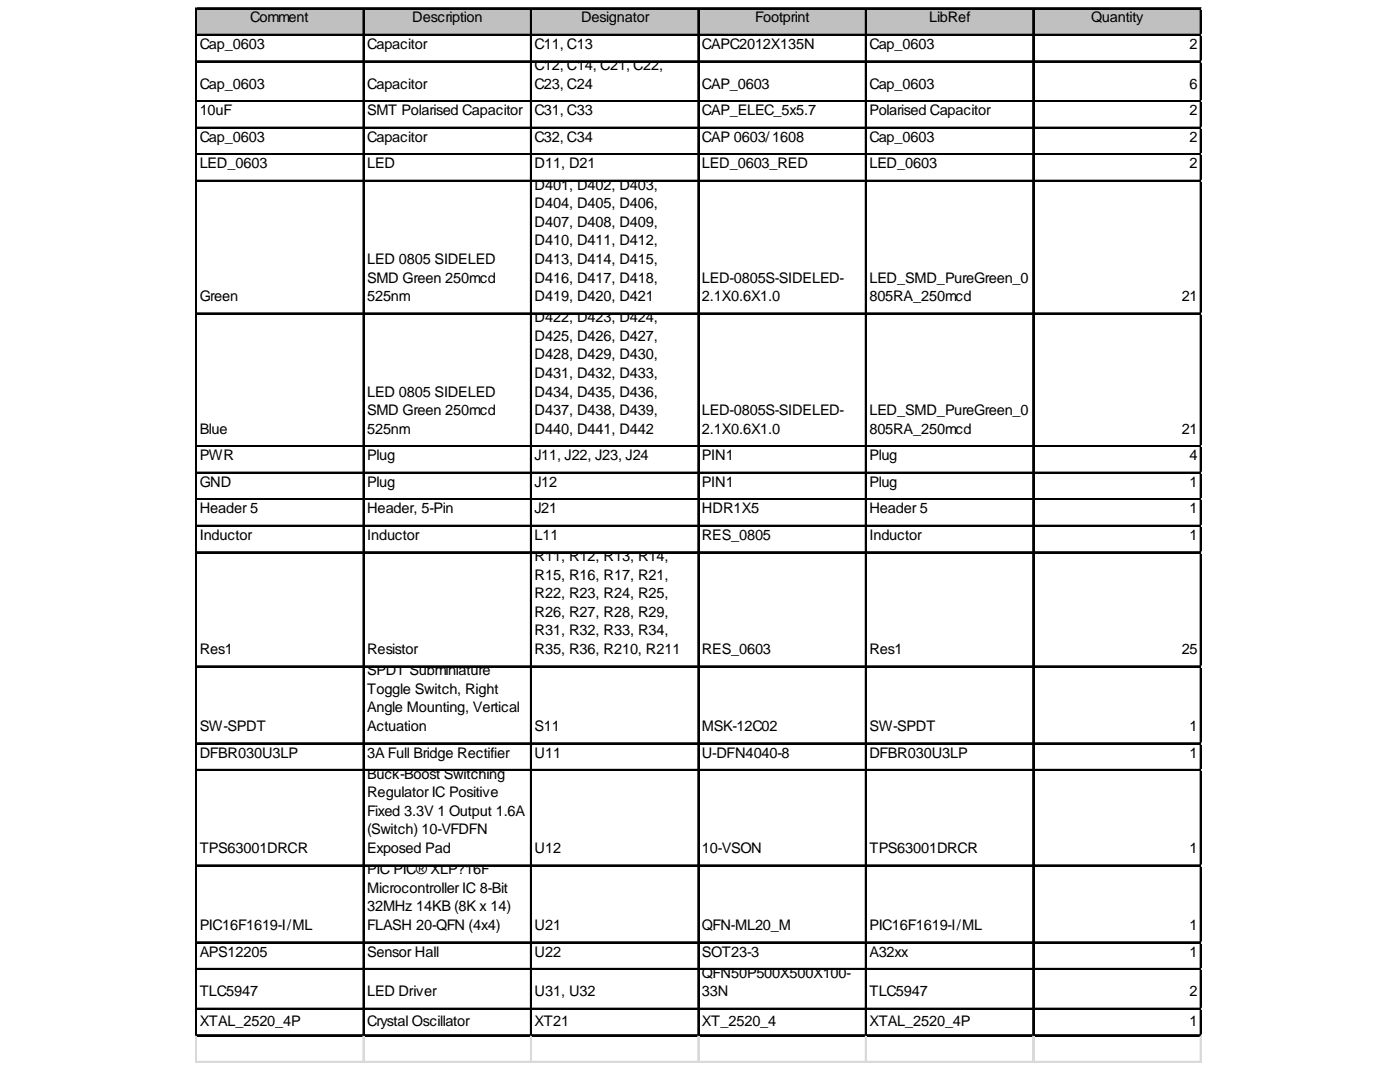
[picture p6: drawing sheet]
<svg xmlns="http://www.w3.org/2000/svg" width="271mm" height="208mm" viewBox="0 0 271 208" stroke-linecap="round" stroke-linejoin="round" font-family="sans-serif">
<defs><g id="words">
<g font-size="2.8">
<text x="48.4" y="4.3">Comment</text>
<text x="79.8" y="4.3">Description</text>
<text x="112.4" y="4.3">Designator</text>
<text x="146.1" y="4.3">Footprint</text>
<text x="179.8" y="4.3">LibRef</text>
<text x="211.2" y="4.3">Quantity</text>
<text x="38.6" y="9.5">Cap_0603</text>
<text x="71" y="9.5">Capacitor</text>
<text x="103.4" y="9.5">C11, C13</text>
<text x="135.8" y="9.5">CAPC2012X135N</text>
<text x="168.3" y="9.5">Cap_0603</text>
<text x="230.2" y="9.5">2</text>
<text x="38.6" y="17.2">Cap_0603</text>
<text x="71" y="17.2">Capacitor</text>
<text x="103.4" y="13.6">C12, C14, C21, C22,</text>
<text x="103.4" y="17.2">C23, C24</text>
<text x="135.8" y="17.2">CAP_0603</text>
<text x="168.3" y="17.2">Cap_0603</text>
<text x="230.2" y="17.2">6</text>
<text x="38.6" y="22.3">10uF</text>
<text x="71" y="22.3">SMT Polarised Capacitor</text>
<text x="103.4" y="22.3">C31, C33</text>
<text x="135.8" y="22.3">CAP_ELEC_5x5.7</text>
<text x="168.3" y="22.3">Polarised Capacitor</text>
<text x="230.2" y="22.3">2</text>
<text x="38.6" y="27.4">Cap_0603</text>
<text x="71" y="27.4">Capacitor</text>
<text x="103.4" y="27.4">C32, C34</text>
<text x="135.8" y="27.4">CAP 0603/1608</text>
<text x="168.3" y="27.4">Cap_0603</text>
<text x="230.2" y="27.4">2</text>
<text x="38.6" y="32.6">LED_0603</text>
<text x="71" y="32.6">LED</text>
<text x="103.4" y="32.6">D11, D21</text>
<text x="135.8" y="32.6">LED_0603_RED</text>
<text x="168.3" y="32.6">LED_0603</text>
<text x="230.2" y="32.6">2</text>
<text x="103.4" y="36.7">D401, D402, D403,</text>
<text x="103.4" y="40.3">D404, D405, D406,</text>
<text x="103.4" y="43.9">D407, D408, D409,</text>
<text x="103.4" y="47.5">D410, D411, D412,</text>
<text x="71" y="51.1">LED 0805 SIDELED</text>
<text x="103.4" y="51.1">D413, D414, D415,</text>
<text x="38.6" y="58.2">Green</text>
<text x="71" y="54.7">SMD Green 250mcd</text>
<text x="71" y="58.2">525nm</text>
<text x="103.4" y="54.7">D416, D417, D418,</text>
<text x="103.4" y="58.2">D419, D420, D421</text>
<text x="135.8" y="54.7">LED-0805S-SIDELED-</text>
<text x="135.8" y="58.2">2.1X0.6X1.0</text>
<text x="168.3" y="54.7">LED_SMD_PureGreen_0</text>
<text x="168.3" y="58.2">805RA_250mcd</text>
<text x="228.7" y="58.2">21</text>
<text x="103.4" y="62.4">D422, D423, D424,</text>
<text x="103.4" y="65.9">D425, D426, D427,</text>
<text x="103.4" y="69.5">D428, D429, D430,</text>
<text x="71" y="76.7">LED 0805 SIDELED</text>
<text x="103.4" y="73.1">D431, D432, D433,</text>
<text x="103.4" y="76.7">D434, D435, D436,</text>
<text x="38.6" y="83.9">Blue</text>
<text x="71" y="80.3">SMD Green 250mcd</text>
<text x="71" y="83.9">525nm</text>
<text x="103.4" y="80.3">D437, D438, D439,</text>
<text x="103.4" y="83.9">D440, D441, D442</text>
<text x="135.8" y="80.3">LED-0805S-SIDELED-</text>
<text x="135.8" y="83.9">2.1X0.6X1.0</text>
<text x="168.3" y="80.3">LED_SMD_PureGreen_0</text>
<text x="168.3" y="83.9">805RA_250mcd</text>
<text x="228.7" y="83.9">21</text>
<text x="38.6" y="89">PWR</text>
<text x="71" y="89">Plug</text>
<text x="103.4" y="89">J11, J22, J23, J24</text>
<text x="135.8" y="89">PIN1</text>
<text x="168.3" y="89">Plug</text>
<text x="230.2" y="89">4</text>
<text x="38.6" y="94.2">GND</text>
<text x="71" y="94.2">Plug</text>
<text x="103.4" y="94.2">J12</text>
<text x="135.8" y="94.2">PIN1</text>
<text x="168.3" y="94.2">Plug</text>
<text x="230.2" y="94.2">1</text>
<text x="38.6" y="99.3">Header 5</text>
<text x="71" y="99.3">Header, 5-Pin</text>
<text x="103.4" y="99.3">J21</text>
<text x="135.8" y="99.3">HDR1X5</text>
<text x="168.3" y="99.3">Header 5</text>
<text x="230.2" y="99.3">1</text>
<text x="38.6" y="104.4">Inductor</text>
<text x="71" y="104.4">Inductor</text>
<text x="103.4" y="104.4">L11</text>
<text x="135.8" y="104.4">RES_0805</text>
<text x="168.3" y="104.4">Inductor</text>
<text x="230.2" y="104.4">1</text>
<text x="103.4" y="108.6">R11, R12, R13, R14,</text>
<text x="103.4" y="112.1">R15, R16, R17, R21,</text>
<text x="103.4" y="115.7">R22, R23, R24, R25,</text>
<text x="103.4" y="119.3">R26, R27, R28, R29,</text>
<text x="103.4" y="122.9">R31, R32, R33, R34,</text>
<text x="38.6" y="126.5">Res1</text>
<text x="71" y="126.5">Resistor</text>
<text x="71" y="130.6">SPDT Subminiature</text>
<text x="103.4" y="126.5">R35, R36, R210, R211</text>
<text x="135.8" y="126.5">RES_0603</text>
<text x="168.3" y="126.5">Res1</text>
<text x="228.7" y="126.5">25</text>
<text x="71" y="134.2">Toggle Switch, Right</text>
<text x="71" y="137.8">Angle Mounting, Vertical</text>
<text x="38.6" y="141.4">SW-SPDT</text>
<text x="71" y="141.4">Actuation</text>
<text x="103.4" y="141.4">S11</text>
<text x="135.8" y="141.4">MSK-12C02</text>
<text x="168.3" y="141.4">SW-SPDT</text>
<text x="230.2" y="141.4">1</text>
<text x="38.6" y="146.5">DFBR030U3LP</text>
<text x="71" y="146.5">3A Full Bridge Rectifier</text>
<text x="103.4" y="146.5">U11</text>
<text x="135.8" y="146.5">U-DFN4040-8</text>
<text x="168.3" y="146.5">DFBR030U3LP</text>
<text x="230.2" y="146.5">1</text>
<text x="71" y="150.6">Buck-Boost Switching</text>
<text x="71" y="154.2">Regulator IC Positive</text>
<text x="71" y="157.8">Fixed 3.3V 1 Output 1.6A</text>
<text x="71" y="161.4">(Switch) 10-VFDFN</text>
<text x="38.6" y="165">TPS63001DRCR</text>
<text x="71" y="165">Exposed Pad</text>
<text x="103.4" y="165">U12</text>
<text x="135.8" y="165">10-VSON</text>
<text x="168.3" y="165">TPS63001DRCR</text>
<text x="230.2" y="165">1</text>
<text x="71" y="169.1">PIC PIC® XLP?16F</text>
<text x="71" y="172.7">Microcontroller IC 8-Bit</text>
<text x="38.6" y="179.9">PIC16F1619-I/ML</text>
<text x="71" y="176.3">32MHz 14KB (8K x 14)</text>
<text x="71" y="179.9">FLASH 20-QFN (4x4)</text>
<text x="103.4" y="179.9">U21</text>
<text x="135.8" y="179.9">QFN-ML20_M</text>
<text x="168.3" y="179.9">PIC16F1619-I/ML</text>
<text x="230.2" y="179.9">1</text>
<text x="38.6" y="185">APS12205</text>
<text x="71" y="185">Sensor Hall</text>
<text x="103.4" y="185">U22</text>
<text x="135.8" y="185">SOT23-3</text>
<text x="168.3" y="185">A32xx</text>
<text x="230.2" y="185">1</text>
<text x="135.8" y="189.1">QFN50P500X500X100-</text>
<text x="38.6" y="192.7">TLC5947</text>
<text x="71" y="192.7">LED Driver</text>
<text x="103.4" y="192.7">U31, U32</text>
<text x="135.8" y="192.7">33N</text>
<text x="168.3" y="192.7">TLC5947</text>
<text x="230.2" y="192.7">2</text>
<text x="38.6" y="198.4">XTAL_2520_4P</text>
<text x="71" y="198.4">Crystal Oscillator</text>
<text x="103.4" y="198.4">XT21</text>
<text x="135.8" y="198.4">XT_2520_4</text>
<text x="168.3" y="198.4">XTAL_2520_4P</text>
<text x="230.2" y="198.4">1</text>
</g>
</g></defs>
<path d="M38.1 1.7h194.4v5.2h-194.4z" fill="#c0c0c0"/>
<g fill="none" stroke="#000" stroke-width=".26">
<path d="M37.9 1.5v198.9M38 1.5v198.9M38.1 1.5h194.4M38.1 1.6h194.4M38.1 6.7h194.4M38.1 6.8h194.4M38.1 11.8h194.4M38.1 11.9h194.4M38.1 19.5h194.4M38.1 19.6h194.4M70.3 1.8v198.6M70.4 1.8v198.6"/>
<path d="M102.7 1.8v198.6M102.8 1.8v198.6M135.1 1.8v198.6M135.2 1.8v198.6M167.5 1.8v198.6M167.6 1.8v198.6M199.9 1.8v198.6M200 1.8v198.6M232.3 1.8v198.6M232.4 1.8v198.6M38.1 24.6h194.4M38.1 24.7h194.4"/>
<path d="M38.1 29.8h194.4M38.1 29.9h194.4M38.1 34.9h194.4M38.1 35h194.4M38.1 60.6h194.4M38.1 60.7h194.4M38.1 86.2h194.4M38.1 86.3h194.4M38.1 91.4h194.4M38.1 91.5h194.4M38.1 96.5h194.4M38.1 96.6h194.4"/>
<path d="M38.1 101.6h194.4M38.1 101.7h194.4M38.1 106.8h194.4M38.1 106.9h194.4M38.1 128.8h194.4M38.1 129h194.4M38.1 143.7h194.4M38.1 143.8h194.4M38.1 148.8h194.4M38.1 149h194.4M38.1 167.3h194.4M38.1 167.5h194.4"/>
<path d="M38.1 182.2h194.4M38.1 182.3h194.4M38.1 187.3h194.4M38.1 187.5h194.4M38.1 195h194.4M38.1 195.2h194.4M38.1 200.2h194.4M38.1 200.3h194.4"/>
</g>
<g fill="none" stroke="#d0d7e5" stroke-width=".26">
<path d="M232.5 1.5h.1M37.9 200.4v5.2M38 200.4v5.2M70.3 200.4v5.2M70.4 200.4v5.2M102.7 200.4v5.2M102.8 200.4v5.2M135.1 200.4v5.2M135.2 200.4v5.2M167.5 200.4v5.2M167.6 200.4v5.2M199.9 200.4v5.2"/>
<path d="M200 200.4v5.2M232.3 200.4v5.2M232.4 200.4v5.2"/>
</g>
<path d="M232.5 1.5l.1 .3z" fill="#d0d7e5"/>
<path d="M232.5 6.7h.1" fill="none" stroke="#d0d7e5" stroke-width=".26"/>
<path d="M232.5 6.7l.1 .2z" fill="#d0d7e5"/>
<path d="M232.5 11.8h.1" fill="none" stroke="#d0d7e5" stroke-width=".26"/>
<path d="M232.5 11.8l.1 .2z" fill="#d0d7e5"/>
<path d="M232.5 19.5h.1" fill="none" stroke="#d0d7e5" stroke-width=".26"/>
<path d="M232.5 19.5l.1 .2z" fill="#d0d7e5"/>
<path d="M232.5 24.6h.1" fill="none" stroke="#d0d7e5" stroke-width=".26"/>
<path d="M232.5 24.6l.1 .3z" fill="#d0d7e5"/>
<path d="M232.5 29.8h.1" fill="none" stroke="#d0d7e5" stroke-width=".26"/>
<path d="M232.5 29.8l.1 .2z" fill="#d0d7e5"/>
<path d="M232.5 34.9h.1" fill="none" stroke="#d0d7e5" stroke-width=".26"/>
<path d="M232.5 34.9l.1 .2z" fill="#d0d7e5"/>
<path d="M232.5 60.6h.1" fill="none" stroke="#d0d7e5" stroke-width=".26"/>
<path d="M232.5 60.6l.1 .2z" fill="#d0d7e5"/>
<path d="M232.5 86.2h.1" fill="none" stroke="#d0d7e5" stroke-width=".26"/>
<path d="M232.5 86.2l.1 .3z" fill="#d0d7e5"/>
<path d="M232.5 91.4h.1" fill="none" stroke="#d0d7e5" stroke-width=".26"/>
<path d="M232.5 91.4l.1 .2z" fill="#d0d7e5"/>
<path d="M232.5 96.5h.1" fill="none" stroke="#d0d7e5" stroke-width=".26"/>
<path d="M232.5 96.5l.1 .2z" fill="#d0d7e5"/>
<path d="M232.5 101.6h.1" fill="none" stroke="#d0d7e5" stroke-width=".26"/>
<path d="M232.5 101.6l.1 .3z" fill="#d0d7e5"/>
<path d="M232.5 106.8h.1" fill="none" stroke="#d0d7e5" stroke-width=".26"/>
<path d="M232.5 106.8l.1 .2z" fill="#d0d7e5"/>
<path d="M232.5 128.8h.1" fill="none" stroke="#d0d7e5" stroke-width=".26"/>
<path d="M232.5 128.8l.1 .3z" fill="#d0d7e5"/>
<path d="M232.5 143.7h.1" fill="none" stroke="#d0d7e5" stroke-width=".26"/>
<path d="M232.5 143.7l.1 .3z" fill="#d0d7e5"/>
<path d="M232.5 148.8h.1" fill="none" stroke="#d0d7e5" stroke-width=".26"/>
<path d="M232.5 148.8l.1 .3z" fill="#d0d7e5"/>
<path d="M232.5 167.3h.1" fill="none" stroke="#d0d7e5" stroke-width=".26"/>
<path d="M232.5 167.3l.1 .3z" fill="#d0d7e5"/>
<path d="M232.5 182.2h.1" fill="none" stroke="#d0d7e5" stroke-width=".26"/>
<path d="M232.5 182.2l.1 .3z" fill="#d0d7e5"/>
<path d="M232.5 187.3h.1" fill="none" stroke="#d0d7e5" stroke-width=".26"/>
<path d="M232.5 187.3l.1 .3z" fill="#d0d7e5"/>
<path d="M232.5 195h.1" fill="none" stroke="#d0d7e5" stroke-width=".26"/>
<path d="M232.5 195l.1 .3z" fill="#d0d7e5"/>
<path d="M232.5 200.2h.1" fill="none" stroke="#d0d7e5" stroke-width=".26"/>
<path d="M232.5 200.2l.1 .2z" fill="#d0d7e5"/>
<path d="M37.9 205.3h194.7M37.9 205.4h194.7" fill="none" stroke="#d0d7e5" stroke-width=".26"/>
<use href="#words"/>
</svg>
